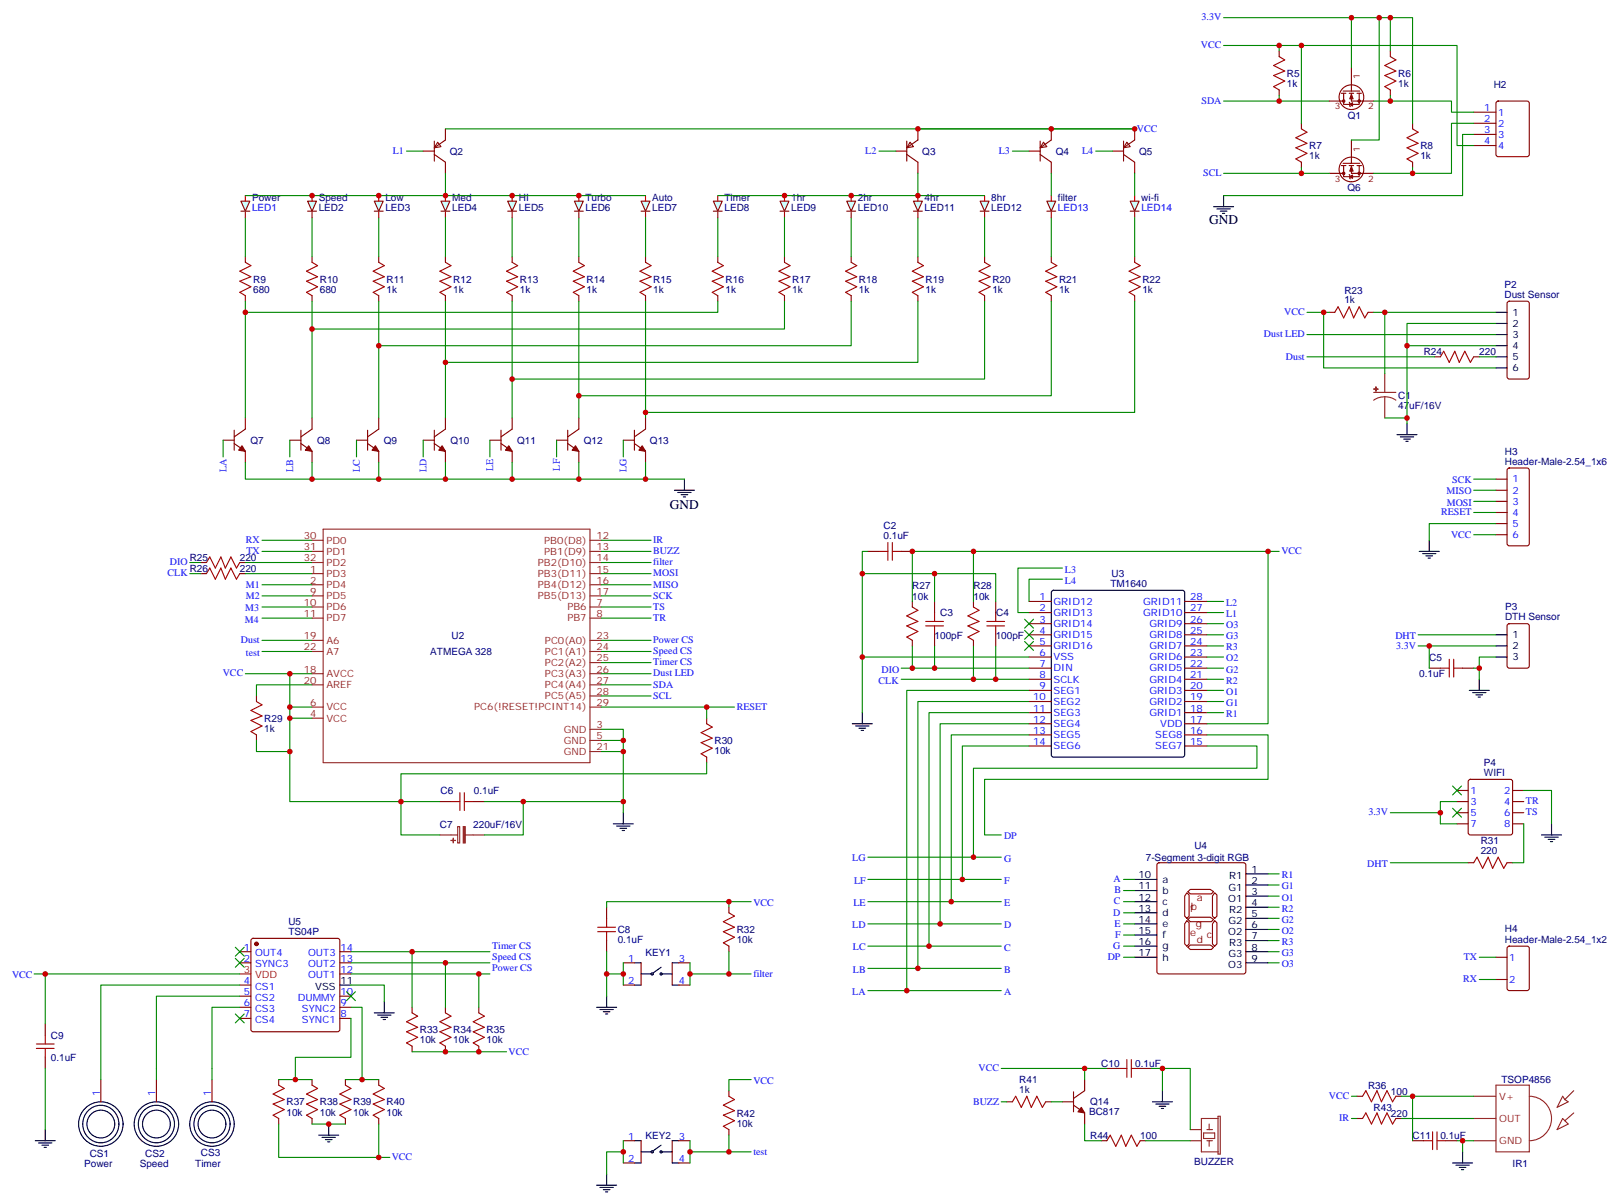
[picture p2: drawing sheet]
<svg xmlns="http://www.w3.org/2000/svg" width="515mm" height="382mm" viewBox="0 0 515 382" stroke-linecap="round" stroke-linejoin="round" font-family="sans-serif">
<defs><g id="words">
<g font-size="4.2">
<text x="383.7" y="71.2">GND</text>
<text x="212.6" y="161.6">GND</text>
</g>
<g font-size="3.2" fill="#00f">
<text x="381.3" y="6.5">3.3V</text>
<text x="381.1" y="15.3">VCC</text>
<text x="381.3" y="32.9">SDA</text>
<text x="471" y="35.2">1</text>
<text x="360.8" y="41.8">VCC</text>
<text x="471" y="38.8">2</text>
<text x="475.4" y="36.7">1</text>
<text x="475.4" y="40.2">2</text>
<text x="471" y="42.3">3</text>
<text x="471" y="45.8">4</text>
<text x="475.4" y="43.7">3</text>
<text x="475.4" y="47.2">4</text>
<text x="124.7" y="48.7">L1</text>
<text x="274.6" y="48.7">L2</text>
<text x="316.9" y="48.7">L3</text>
<text x="343.4" y="48.7">L4</text>
<text x="381.8" y="55.9">SCL</text>
<text x="80" y="66.9">LED1</text>
<text x="335.7" y="66.9">LED13</text>
<text x="362.2" y="66.9">LED14</text>
<text x="407.6" y="100">VCC</text>
<text x="401.1" y="107">Dust LED</text>
<text x="408.1" y="114.1">Dust</text>
<text x="71.9" y="149.8" transform="rotate(-90 71.9 149.8)">LA</text>
<text x="93" y="149.6" transform="rotate(-90 93 149.6)">LB</text>
<text x="114.2" y="149.6" transform="rotate(-90 114.2 149.6)">LC</text>
<text x="135.4" y="149.8" transform="rotate(-90 135.4 149.8)">LD</text>
<text x="156.5" y="149.5" transform="rotate(-90 156.5 149.5)">LE</text>
<text x="177.7" y="149.3" transform="rotate(-90 177.7 149.3)">LF</text>
<text x="198.9" y="149.8" transform="rotate(-90 198.9 149.8)">LG</text>
<text x="460.8" y="153.4">SCK</text>
<text x="480" y="153.1">1</text>
<text x="459.1" y="156.9">MISO</text>
<text x="459.2" y="160.5">MOSI</text>
<text x="480" y="156.6">2</text>
<text x="480" y="160.1">3</text>
<text x="457.3" y="163.5">RESET</text>
<text x="480" y="163.7">4</text>
<text x="480" y="167.2">5</text>
<text x="78.1" y="172.3">RX</text>
<text x="207.3" y="172.3">IR</text>
<text x="460.5" y="170.5">VCC</text>
<text x="480" y="170.7">6</text>
<text x="53.9" y="179.3">DIO</text>
<text x="78.2" y="175.8">TX</text>
<text x="207.3" y="179.3">filter</text>
<text x="207.3" y="175.8">BUZZ</text>
<text x="406.6" y="175.8">VCC</text>
<text x="53.2" y="182.9">CLK</text>
<text x="207.3" y="182.9">MOSI</text>
<text x="338" y="181.6">L3</text>
<text x="338" y="185.2">L4</text>
<text x="78" y="189.9">M2</text>
<text x="78" y="186.4">M1</text>
<text x="207.3" y="189.9">SCK</text>
<text x="207.3" y="186.4">MISO</text>
<text x="329.8" y="190.5">1</text>
<text x="334.3" y="191.9">GRID12</text>
<text x="362.8" y="191.9">GRID11</text>
<text x="377.7" y="190.5">28</text>
<text x="77.7" y="197.5">M4</text>
<text x="77.8" y="194">M3</text>
<text x="207.3" y="193.5">TS</text>
<text x="207.3" y="197">TR</text>
<text x="329.8" y="194">2</text>
<text x="329.8" y="197.5">3</text>
<text x="334.3" y="195.4">GRID13</text>
<text x="362.8" y="195.4">GRID10</text>
<text x="377.7" y="197.5">26</text>
<text x="377.7" y="194">27</text>
<text x="389.1" y="192.2">L2</text>
<text x="389.1" y="195.8">L1</text>
<text x="329.8" y="201">4</text>
<text x="334.3" y="198.9">GRID14</text>
<text x="334.3" y="202.5">GRID15</text>
<text x="364.8" y="202.5">GRID8</text>
<text x="364.8" y="198.9">GRID9</text>
<text x="377.7" y="201">25</text>
<text x="389.1" y="199.3">O3</text>
<text x="389.1" y="202.8">G3</text>
<text x="442.8" y="202.7">DHT</text>
<text x="76.4" y="204">Dust</text>
<text x="78" y="208.2">test</text>
<text x="207.3" y="204">Power CS</text>
<text x="207.3" y="207.6">Speed CS</text>
<text x="329.8" y="204.6">5</text>
<text x="329.8" y="208.1">6</text>
<text x="334.3" y="206">GRID16</text>
<text x="334.3" y="209.5">VSS</text>
<text x="364.8" y="209.5">GRID6</text>
<text x="364.8" y="206">GRID7</text>
<text x="377.7" y="208.1">23</text>
<text x="377.7" y="204.6">24</text>
<text x="389.1" y="209.9">O2</text>
<text x="389.1" y="206.3">R3</text>
<text x="443.1" y="205.8">3.3V</text>
<text x="70.7" y="214.4">VCC</text>
<text x="207.3" y="214.6">Dust LED</text>
<text x="207.3" y="211.1">Timer CS</text>
<text x="279.8" y="213.4">DIO</text>
<text x="329.8" y="211.6">7</text>
<text x="329.8" y="215.2">8</text>
<text x="334.3" y="213">DIN</text>
<text x="364.8" y="213">GRID5</text>
<text x="377.7" y="215.2">21</text>
<text x="377.7" y="211.6">22</text>
<text x="389.1" y="213.4">G2</text>
<text x="207.3" y="221.7">SCL</text>
<text x="207.3" y="218.2">SDA</text>
<text x="278.8" y="216.9">CLK</text>
<text x="329.8" y="218.7">9</text>
<text x="334.3" y="216.6">SCLK</text>
<text x="334.3" y="220.1">SEG1</text>
<text x="364.8" y="220.1">GRID3</text>
<text x="364.8" y="216.6">GRID4</text>
<text x="377.7" y="218.7">20</text>
<text x="389.1" y="220.5">O1</text>
<text x="389.1" y="216.9">R2</text>
<text x="233.8" y="225.2">RESET</text>
<text x="327.8" y="222.2">10</text>
<text x="327.8" y="225.7">11</text>
<text x="334.3" y="223.6">SEG2</text>
<text x="334.3" y="227.2">SEG3</text>
<text x="364.8" y="227.2">GRID1</text>
<text x="364.8" y="223.6">GRID2</text>
<text x="377.7" y="225.7">18</text>
<text x="377.7" y="222.2">19</text>
<text x="389.1" y="227.5">R1</text>
<text x="389.1" y="224">G1</text>
<text x="327.8" y="229.3">12</text>
<text x="327.8" y="232.8">13</text>
<text x="334.3" y="230.7">SEG4</text>
<text x="368.2" y="230.7">VDD</text>
<text x="377.7" y="232.8">16</text>
<text x="377.7" y="229.3">17</text>
<text x="327.8" y="236.3">14</text>
<text x="334.3" y="234.2">SEG5</text>
<text x="334.3" y="237.7">SEG6</text>
<text x="366.6" y="237.7">SEG7</text>
<text x="366.6" y="234.2">SEG8</text>
<text x="377.7" y="236.3">15</text>
<text x="466.6" y="251.8">1</text>
<text x="477.3" y="251.8">2</text>
<text x="466.6" y="255.4">3</text>
<text x="477.3" y="255.4">4</text>
<text x="484.3" y="255.2">TR</text>
<text x="434.3" y="258.7">3.3V</text>
<text x="466.6" y="258.9">5</text>
<text x="466.6" y="262.4">7</text>
<text x="477.3" y="258.9">6</text>
<text x="477.3" y="262.4">8</text>
<text x="484.3" y="258.7">TS</text>
<text x="318.6" y="266.3">DP</text>
<text x="270.5" y="273.3">LG</text>
<text x="318.6" y="273.3">G</text>
<text x="433.9" y="275.1">DHT</text>
<text x="271" y="280.3">LF</text>
<text x="318.6" y="280.4">F</text>
<text x="353.4" y="279.8">A</text>
<text x="406.7" y="278.7">R1</text>
<text x="239.1" y="287.4">VCC</text>
<text x="270.8" y="287.4">LE</text>
<text x="318.6" y="287.5">E</text>
<text x="353.5" y="287">C</text>
<text x="353.7" y="283.4">B</text>
<text x="406.7" y="285.7">O1</text>
<text x="406.7" y="282.2">G1</text>
<text x="353.3" y="290.5">D</text>
<text x="406.7" y="289.2">R2</text>
<text x="406.7" y="292.8">G2</text>
<text x="270.5" y="294.4">LD</text>
<text x="318.6" y="294.5">D</text>
<text x="353.6" y="294">E</text>
<text x="353.9" y="297.5">F</text>
<text x="406.7" y="299.8">R3</text>
<text x="406.7" y="296.3">O2</text>
<text x="77.4" y="301.6">1</text>
<text x="77.4" y="305.1">2</text>
<text x="80.9" y="303.4">OUT4</text>
<text x="97.7" y="303.4">OUT3</text>
<text x="108" y="305.1">13</text>
<text x="108" y="301.6">14</text>
<text x="156.2" y="301.1">Timer CS</text>
<text x="156.2" y="304.6">Speed CS</text>
<text x="199.3" y="305.1">1</text>
<text x="215.4" y="305.1">3</text>
<text x="270.7" y="301.5">LC</text>
<text x="318.6" y="301.6">C</text>
<text x="351.5" y="304.6">DP</text>
<text x="353.3" y="301.1">G</text>
<text x="406.7" y="303.4">G3</text>
<text x="464.5" y="304.6">TX</text>
<text x="479" y="304.8">1</text>
<text x="3.8" y="310.4">VCC</text>
<text x="80.9" y="306.9">SYNC3</text>
<text x="97.7" y="310.4">OUT1</text>
<text x="97.7" y="306.9">OUT2</text>
<text x="108" y="308.6">12</text>
<text x="156.2" y="308.1">Power CS</text>
<text x="239.1" y="309.9">filter</text>
<text x="270.7" y="308.6">LB</text>
<text x="318.6" y="308.6">B</text>
<text x="406.7" y="306.9">O3</text>
<text x="464.4" y="311.6">RX</text>
<text x="479" y="311.8">2</text>
<text x="77.4" y="312.2">4</text>
<text x="77.4" y="315.7">5</text>
<text x="80.9" y="313.9">CS1</text>
<text x="80.9" y="317.5">CS2</text>
<text x="94.5" y="317.5">DUMMY</text>
<text x="108" y="315.7">10</text>
<text x="199.3" y="312.2">2</text>
<text x="215.4" y="312.2">4</text>
<text x="270.5" y="315.6">LA</text>
<text x="318.6" y="315.7">A</text>
<text x="77.4" y="319.2">6</text>
<text x="77.4" y="322.8">7</text>
<text x="80.9" y="321">CS3</text>
<text x="95.8" y="321">SYNC2</text>
<text x="108" y="322.8">8</text>
<text x="108" y="319.2">9</text>
<text x="80.9" y="324.5">CS4</text>
<text x="95.8" y="324.5">SYNC1</text>
<text x="161.4" y="334.6">VCC</text>
<text x="310.6" y="339.9">VCC</text>
<text x="31.6" y="347.8" transform="rotate(-90 31.6 347.8)">1</text>
<text x="49.3" y="347.8" transform="rotate(-90 49.3 347.8)">1</text>
<text x="66.9" y="347.8" transform="rotate(-90 66.9 347.8)">1</text>
<text x="239.1" y="343.8">VCC</text>
<text x="308.8" y="350.4">BUZZ</text>
<text x="421.7" y="348.7">VCC</text>
<text x="425" y="355.7">IR</text>
<text x="199.3" y="361.6">1</text>
<text x="215.4" y="361.6">3</text>
<text x="124.3" y="368.1">VCC</text>
<text x="199.3" y="368.6">2</text>
<text x="215.4" y="368.6">4</text>
<text x="239.1" y="366.3">test</text>
</g>
<g font-size="3.2" fill="#000080">
<text x="408.4" y="27.5">1k</text>
<text x="408.4" y="24.4">R5</text>
<text x="443.7" y="27.5">1k</text>
<text x="443.7" y="24.4">R6</text>
<text x="474" y="27.9">H2</text>
<text x="427.7" y="37.7">Q1</text>
<text x="415.5" y="47.3">R7</text>
<text x="450.7" y="47.3">R8</text>
<text x="142.8" y="49.3">Q2</text>
<text x="292.7" y="49.3">Q3</text>
<text x="335" y="49.3">Q4</text>
<text x="361.5" y="49.3">Q5</text>
<text x="415.5" y="50.5">1k</text>
<text x="450.7" y="50.5">1k</text>
<text x="80" y="63.7">Power</text>
<text x="101.1" y="63.8">Speed</text>
<text x="122.3" y="63.8">Low</text>
<text x="143.5" y="63.7">Med</text>
<text x="164.6" y="63.7">HI</text>
<text x="185.8" y="63.7">Turbo</text>
<text x="207" y="63.8">Auto</text>
<text x="229.9" y="63.7">Timer</text>
<text x="251.1" y="63.7">1hr</text>
<text x="272.2" y="63.8">2hr</text>
<text x="293.4" y="63.8">4hr</text>
<text x="314.6" y="63.8">8hr</text>
<text x="335.7" y="63.7">filter</text>
<text x="362.2" y="63.7">wi-fi</text>
<text x="427.6" y="60.7">Q6</text>
<text x="101.1" y="66.9">LED2</text>
<text x="122.3" y="66.9">LED3</text>
<text x="143.5" y="66.9">LED4</text>
<text x="164.6" y="66.9">LED5</text>
<text x="185.8" y="66.9">LED6</text>
<text x="207" y="66.9">LED7</text>
<text x="229.9" y="66.9">LED8</text>
<text x="251.1" y="66.9">LED9</text>
<text x="272.2" y="66.9">LED10</text>
<text x="293.4" y="66.9">LED11</text>
<text x="314.6" y="66.9">LED12</text>
<text x="80.3" y="89.7">R9</text>
<text x="101.5" y="89.7">R10</text>
<text x="122.7" y="89.7">R11</text>
<text x="143.8" y="89.7">R12</text>
<text x="165" y="89.7">R13</text>
<text x="186.2" y="89.7">R14</text>
<text x="207.3" y="89.7">R15</text>
<text x="230.3" y="89.7">R16</text>
<text x="251.4" y="89.7">R17</text>
<text x="272.6" y="89.7">R18</text>
<text x="293.8" y="89.7">R19</text>
<text x="314.9" y="89.7">R20</text>
<text x="336.1" y="89.7">R21</text>
<text x="362.5" y="89.7">R22</text>
<text x="80.3" y="92.8">680</text>
<text x="101.5" y="92.8">680</text>
<text x="122.7" y="92.8">1k</text>
<text x="143.8" y="92.8">1k</text>
<text x="165" y="92.8">1k</text>
<text x="186.2" y="92.8">1k</text>
<text x="207.3" y="92.8">1k</text>
<text x="230.3" y="92.8">1k</text>
<text x="251.4" y="92.8">1k</text>
<text x="272.6" y="92.8">1k</text>
<text x="293.8" y="92.8">1k</text>
<text x="314.9" y="92.8">1k</text>
<text x="336.1" y="92.8">1k</text>
<text x="362.5" y="92.8">1k</text>
<text x="426.6" y="93.3">R23</text>
<text x="477.5" y="94.5">Dust Sensor</text>
<text x="477.5" y="91.3">P2</text>
<text x="426.6" y="96.3">1k</text>
<text x="451.8" y="112.6">R24</text>
<text x="469.4" y="112.6">220</text>
<text x="443.7" y="129.9">47uF/16V</text>
<text x="443.7" y="126.7">C1</text>
<text x="79.4" y="140.9">Q7</text>
<text x="100.6" y="141">Q8</text>
<text x="121.8" y="141">Q9</text>
<text x="142.9" y="141">Q10</text>
<text x="164.1" y="141">Q11</text>
<text x="185.3" y="141">Q12</text>
<text x="206.3" y="141">Q13</text>
<text x="477.6" y="147.4">Header-Male-2.54_1x6</text>
<text x="477.6" y="144.3">H3</text>
<text x="280.4" y="167.9">C2</text>
<text x="280.4" y="171.1">0.1uF</text>
<text x="60.2" y="177.9">R25</text>
<text x="76.1" y="178">220</text>
<text x="60.2" y="181.5">R26</text>
<text x="76.1" y="181.5">220</text>
<text x="352.7" y="183.1">U3</text>
<text x="289.5" y="190.3">10k</text>
<text x="289.5" y="186.7">R27</text>
<text x="308.9" y="190.3">10k</text>
<text x="308.9" y="186.8">R28</text>
<text x="352.4" y="186.2">TM1640</text>
<text x="298.3" y="195.6">C3</text>
<text x="316.2" y="195.6">C4</text>
<text x="477.6" y="196.8">DTH Sensor</text>
<text x="477.6" y="193.6">P3</text>
<text x="143.3" y="202.6">U2</text>
<text x="296.6" y="202.6">100pF</text>
<text x="316" y="202.6">100pF</text>
<text x="136.5" y="207.9">ATMEGA 328</text>
<text x="453.6" y="209.8">C5</text>
<text x="450.4" y="214.8">0.1uF</text>
<text x="83.9" y="232.2">1k</text>
<text x="83.9" y="229">R29</text>
<text x="226.7" y="239.3">10k</text>
<text x="226.7" y="236">R30</text>
<text x="470.9" y="242.9">P4</text>
<text x="470.9" y="246.2">WIFI</text>
<text x="139.8" y="252">C6</text>
<text x="150.4" y="252">0.1uF</text>
<text x="139.6" y="262.7">C7</text>
<text x="150.2" y="262.7">220uF/16V</text>
<text x="379" y="269.4">U4</text>
<text x="469.9" y="267.7">R31</text>
<text x="363.6" y="273.2">7-Segment 3-digit RGB</text>
<text x="469.9" y="270.9">220</text>
<text x="91.5" y="293.4">U5</text>
<text x="91.5" y="296.7">TS04P</text>
<text x="196" y="299.2">0.1uF</text>
<text x="196" y="296">C8</text>
<text x="233.8" y="299.2">10k</text>
<text x="233.8" y="296">R32</text>
<text x="477.6" y="299.1">Header-Male-2.54_1x2</text>
<text x="477.6" y="295.8">H4</text>
<text x="204.9" y="303.2">KEY1</text>
<text x="16.1" y="329.6">C9</text>
<text x="133.2" y="327.8">R33</text>
<text x="143.8" y="327.8">R34</text>
<text x="154.4" y="327.8">R35</text>
<text x="133.2" y="331">10k</text>
<text x="143.8" y="331">10k</text>
<text x="154.4" y="331">10k</text>
<text x="16.1" y="336.7">0.1uF</text>
<text x="349.5" y="338.5">C10</text>
<text x="360.3" y="338.5">0.1uF</text>
<text x="323.5" y="346.7">1k</text>
<text x="323.5" y="343.5">R41</text>
<text x="434.2" y="345.5">R36</text>
<text x="441.4" y="347.3">100</text>
<text x="476.5" y="343.8">TSOP4856</text>
<text x="90.9" y="353.9">10k</text>
<text x="90.9" y="350.7">R37</text>
<text x="101.5" y="353.9">10k</text>
<text x="101.5" y="350.7">R38</text>
<text x="112.1" y="353.9">10k</text>
<text x="112.1" y="350.7">R39</text>
<text x="122.7" y="353.9">10k</text>
<text x="122.7" y="350.7">R40</text>
<text x="345.6" y="353.8">BC817</text>
<text x="346" y="350.6">Q14</text>
<text x="435.9" y="352.5">R43</text>
<text x="233.8" y="357.5">10k</text>
<text x="233.8" y="354.2">R42</text>
<text x="441.4" y="354.3">220</text>
<text x="204.9" y="361.4">KEY2</text>
<text x="346" y="361.4">R44</text>
<text x="361.8" y="361.4">100</text>
<text x="448.3" y="361.4">C11</text>
<text x="457.1" y="361.4">0.1uF</text>
<text x="26.7" y="370.2">Power</text>
<text x="28.5" y="367">CS1</text>
<text x="44.3" y="370.2">Speed</text>
<text x="46.1" y="367">CS2</text>
<text x="62" y="370.2">Timer</text>
<text x="63.7" y="366.7">CS3</text>
<text x="379" y="369.7">BUZZER</text>
<text x="480" y="370.2">IR1</text>
</g>
<g font-size="3.2">
<text x="480" y="100.2">1</text>
<text x="480" y="103.7">2</text>
<text x="480" y="107.2">3</text>
<text x="480" y="110.7">4</text>
<text x="480" y="114.3">5</text>
<text x="480" y="117.8">6</text>
<text x="480" y="202.5">1</text>
<text x="480" y="209.5">3</text>
<text x="480" y="206">2</text>
<text x="361.3" y="278.7">10</text>
<text x="368.9" y="280.1">a</text>
<text x="390.1" y="279">R1</text>
<text x="397.1" y="280.4">2</text>
<text x="397.1" y="276.9">1</text>
<text x="361.3" y="282.2">11</text>
<text x="361.3" y="285.7">12</text>
<text x="368.9" y="283.6">b</text>
<text x="368.9" y="287.1">c</text>
<text x="389.8" y="286.1">O1</text>
<text x="389.8" y="282.5">G1</text>
<text x="397.1" y="287.5">4</text>
<text x="397.1" y="284">3</text>
<text x="361.3" y="289.2">13</text>
<text x="361.3" y="292.8">14</text>
<text x="368.9" y="290.7">d</text>
<text x="389.8" y="293.1">G2</text>
<text x="390.1" y="289.6">R2</text>
<text x="397.1" y="291">5</text>
<text x="361.3" y="296.3">15</text>
<text x="361.3" y="299.8">16</text>
<text x="368.9" y="294.2">e</text>
<text x="368.9" y="297.7">f</text>
<text x="389.8" y="296.7">O2</text>
<text x="397.1" y="298.1">7</text>
<text x="397.1" y="294.5">6</text>
<text x="361.3" y="303.4">17</text>
<text x="368.9" y="304.8">h</text>
<text x="368.9" y="301.2">g</text>
<text x="389.8" y="303.7">G3</text>
<text x="390.1" y="300.2">R3</text>
<text x="397.1" y="305.1">9</text>
<text x="397.1" y="301.6">8</text>
<text x="389.8" y="307.2">O3</text>
<text x="100" y="313.9">VSS</text>
<text x="108" y="312.2">11</text>
</g>
<g font-size="3.2" fill="#8d2323">
<text x="96.4" y="171.1">30</text>
<text x="103.6" y="172.5">PD0</text>
<text x="172.7" y="172.5">PB0(D8)</text>
<text x="189.3" y="171.1">12</text>
<text x="96.4" y="178.1">32</text>
<text x="96.4" y="174.6">31</text>
<text x="103.6" y="179.5">PD2</text>
<text x="103.6" y="176">PD1</text>
<text x="170.7" y="179.5">PB2(D10)</text>
<text x="172.7" y="176">PB1(D9)</text>
<text x="189.3" y="178.1">14</text>
<text x="189.3" y="174.6">13</text>
<text x="98.4" y="185.2">2</text>
<text x="98.4" y="181.6">1</text>
<text x="103.6" y="183.1">PD3</text>
<text x="170.7" y="183.1">PB3(D11)</text>
<text x="189.3" y="185.2">16</text>
<text x="189.3" y="181.6">15</text>
<text x="98.4" y="188.7">9</text>
<text x="103.6" y="190.1">PD5</text>
<text x="103.6" y="186.6">PD4</text>
<text x="170.7" y="190.1">PB5(D13)</text>
<text x="170.7" y="186.6">PB4(D12)</text>
<text x="189.3" y="188.7">17</text>
<text x="96.4" y="195.8">11</text>
<text x="96.4" y="192.2">10</text>
<text x="103.6" y="197.2">PD7</text>
<text x="103.6" y="193.6">PD6</text>
<text x="180.1" y="197.2">PB7</text>
<text x="180.1" y="193.6">PB6</text>
<text x="189.3" y="195.8">8</text>
<text x="189.3" y="192.2">7</text>
<text x="96.4" y="202.8">19</text>
<text x="189.3" y="202.8">23</text>
<text x="96.4" y="206.3">22</text>
<text x="103.6" y="207.8">A7</text>
<text x="103.6" y="204.2">A6</text>
<text x="172.9" y="207.8">PC1(A1)</text>
<text x="172.9" y="204.2">PC0(A0)</text>
<text x="189.3" y="209.9">25</text>
<text x="189.3" y="206.3">24</text>
<text x="96.4" y="213.4">18</text>
<text x="103.6" y="214.8">AVCC</text>
<text x="172.9" y="214.8">PC3(A3)</text>
<text x="172.9" y="211.3">PC2(A2)</text>
<text x="189.3" y="213.4">26</text>
<text x="96.4" y="216.9">20</text>
<text x="103.6" y="218.3">AREF</text>
<text x="172.9" y="221.9">PC5(A5)</text>
<text x="172.9" y="218.3">PC4(A4)</text>
<text x="189.3" y="220.5">28</text>
<text x="189.3" y="216.9">27</text>
<text x="98.4" y="227.5">4</text>
<text x="98.4" y="224">6</text>
<text x="103.6" y="225.4">VCC</text>
<text x="150.5" y="225.4">PC6(!RESET!PCINT14)</text>
<text x="189.3" y="224">29</text>
<text x="103.6" y="228.9">VCC</text>
<text x="178.9" y="232.4">GND</text>
<text x="189.3" y="231">3</text>
<text x="178.9" y="236">GND</text>
<text x="178.9" y="239.5">GND</text>
<text x="189.3" y="234.6">5</text>
<text x="189.3" y="238.1">21</text>
<text x="475.8" y="348.9">V+</text>
<text x="475.8" y="355.9">OUT</text>
<text x="475.8" y="363">GND</text>
</g>
<g font-size="3.2" fill="#800">
<text x="379.8" y="285.7">a</text>
<text x="377.7" y="289.2">f</text>
<text x="377.9" y="288.7">b</text>
<text x="377.7" y="297">e</text>
<text x="379.5" y="294.1">g</text>
<text x="379.8" y="299.1">d</text>
<text x="383" y="297.6">c</text>
</g>
<g font-size="3.2" fill="#f00">
<text x="77.4" y="308.6">3</text>
<text x="80.9" y="310.4">VDD</text>
</g>
<g font-size="2.8" fill="#840000">
<text x="431.5" y="25.2" transform="rotate(-90 431.5 25.2)">1</text>
<text x="423.6" y="34.7">3</text>
<text x="434.2" y="34.7">2</text>
<text x="431.5" y="48.1" transform="rotate(-90 431.5 48.1)">1</text>
<text x="423.6" y="57.6">3</text>
<text x="434.2" y="57.6">2</text>
</g>
</g></defs>
<g fill="none" stroke="#870000" stroke-width=".35">
<path d="M405.9 16.2v1.8M441.2 16.2v1.8M405.9 28.5v1.8M413 39.1v1.8M441.2 28.5v1.8M448.3 39.1v1.8M467.7 35.6h7M467.7 39.1h7M475 32.3l.4-.2h9.2l.7 .4v16.5l-.4 .7h-9.5l-.6-.5-.1-16.4zM134.3 47.9h3.5M137.8 49l3.6 2.5v3.5M137.8 44.8v6.3"/>
<path d="M138.9 45.1l1 1.4-2.1 .4zM141.4 40.9v3.5l-3.6 2.5M284.2 47.9h3.6M287.8 44.8v6.3M287.8 49l3.5 2.5v3.5M288.8 45.1l1.1 1.4-2.1 .4zM291.3 40.9v3.5l-3.5 2.5M326.6 47.9h3.5M330.1 44.8v6.3M330.1 49l3.5 2.5v3.5M331.2 45.1l1 1.4-2.1 .4zM333.6 40.9v3.5l-3.5 2.5"/>
<path d="M353 47.9h3.6M356.6 44.8v6.3M356.6 49l3.5 2.5v3.5M357.6 45.1l1.1 1.4-2.1 .4zM360.1 40.9v3.5l-3.5 2.5M413 51.5v1.7M448.3 51.5v1.7M467.7 42.7h7M467.7 46.2h7M358.7 67h2.8M360.1 81.5v1.7M360.1 93.8v1.8"/>
<path d="M70.8 139.7h3.5M74.3 136.5v6.3M77.9 132.6v3.5l-3.6 2.5M74.3 140.7l3.6 2.5v3.5M474.7 152h3.6M474.7 155.5h3.6M474.7 159.1h3.6M478.5 148.7l.5-.2h5.6l.7 .4v23.6l-.4 .6-5.9 .1-.7-.5v-23.5zM63.7 178.5h1.8M76.1 178.5h1.8M474.7 162.6h3.6M474.7 166.1h3.6"/>
<path d="M474.7 169.7h3.6M63.7 182h1.8M76.1 182h1.8M478.5 198.1l.5-.2h5.6l.7 .4v13l-.4 .6-5.9 .1-.7-.5v-12.9zM453.6 212h3.5M464.1 212h3.6M81.4 220.8v1.8M81.4 233.2v1.7M224.3 227.9v1.7M139.6 254.3h3.5M150.2 254.3h3.5M224.3 240.2v1.8"/>
<path d="M462.4 250.8h3.5M462.4 254.3h3.5M462.4 257.8h3.5M466.1 247.5l.5-.2h12.7l.5 .2 .2 .5v16.2l-.2 .5-.5 .2h-12.7l-.5-.2-.2-.5v-16.2zM480 250.8h3.6M480 254.3h3.6M480 257.8h3.6M462.4 261.4h3.5M465.9 273.7h1.8M478.3 273.7h1.7M480 261.4h3.6M79.9 297.9l.4-.2h26.8l.5 .2 .2 .5v28.2l-.2 .5-.5 .2h-26.8l-.5-.2-.2-.5v-28.2z"/>
<path d="M76.1 301.9h3.5M76.1 305.5h3.5M76.1 312.5h3.5M76.1 316.1h3.5M76.1 319.6h3.5M107.8 301.9h3.6M107.8 305.5h3.6M107.8 316.1h3.6M107.8 319.6h3.6M107.8 309h3.6M130.8 319.6v1.7M141.4 319.6v1.7"/>
<path d="M151.9 319.6v1.7M474.7 303.7h3.6M474.7 310.8h3.6M478.5 300.4l.5-.2h5.6l.7 .4v13l-.4 .6-5.9 .1-.7-.5v-12.9zM14.4 324.9v3.5M14.4 335.5v3.5M76.1 323.1h3.5M107.8 323.1h3.6M130.8 331.9v1.8M141.4 331.9v1.8M151.9 331.9v1.8M32 342.5v7.1"/>
<path d="M49.6 342.5v7.1M67.3 342.5v7.1M88.4 342.5v1.8M88.4 354.9v1.7M99 342.5v1.8M99 354.9v1.7M109.6 342.5v1.8M109.6 354.9v1.7M120.2 342.5v1.8M120.2 354.9v1.7M231.3 346v1.8M231.3 358.4v1.8"/>
<path d="M197.8 369h3.5M197.8 361.9h3.5M203.4 361.9v7.1M213.3 361.9v7.1M215.4 369h3.6M215.4 361.9h3.6"/>
</g>
<g fill="none" stroke="#a10000" stroke-width=".35">
<path d="M405.9 18l1.8 1-3.5 1.8 3.5 1.7-3.5 1.5 3.5 1.7-3.5 1.8 1.7 1M441.2 18l1.8 1-3.5 1.8 3.5 1.7-3.5 1.5 3.5 1.7-3.5 1.8 1.7 1M413 40.9l1.8 1-3.6 1.8 3.6 1.8-3.6 1.4 3.6 1.7-3.6 1.8 1.8 1.1M448.3 40.9l1.7 1-3.5 1.8 3.5 1.8-3.5 1.4 3.5 1.7-3.5 1.8 1.8 1.1M360.1 83.2l1.7 1.1-3.5 1.7 3.5 1.8-3.5 1.4 3.5 1.8-3.5 1.7 1.8 1.1M65.5 178.5l1.1-1.8 1.7 3.5 1.8-3.5 1.4 3.5 1.8-3.5 1.7 3.5 1.1-1.7M65.5 182l1.1-1.8 1.7 3.6 1.8-3.6 1.4 3.6 1.8-3.6 1.7 3.6 1.1-1.8M457.1 212h2.8M459.9 209.2v5.6M461.3 209.2v5.6M461.3 212h2.8M81.4 222.6l1.7 1-3.5 1.8 3.5 1.8-3.5 1.4 3.5 1.7-3.5 1.8 1.8 1.1"/>
<path d="M224.3 229.6l1.7 1.1-3.5 1.7 3.5 1.8-3.5 1.4 3.5 1.8-3.5 1.7 1.8 1.1M143.1 254.3h2.8M145.9 251.5v5.6M147.4 251.5v5.6M147.4 254.3h2.8M467.7 273.7l1-1.7 1.8 3.5 1.8-3.5 1.4 3.5 1.7-3.5 1.8 3.5 1.1-1.8M11.5 331.2h5.7M11.5 332.6h5.7M14.4 328.4v2.8M14.4 332.6v2.9M130.8 321.3l1.7 1.1-3.5 1.8 3.5 1.7-3.5 1.4 3.5 1.8-3.5 1.8 1.8 1M141.4 321.3l1.7 1.1-3.5 1.8 3.5 1.7-3.5 1.4 3.5 1.8-3.5 1.8 1.8 1"/>
<path d="M151.9 321.3l1.8 1.1-3.5 1.8 3.5 1.7-3.5 1.4 3.5 1.8-3.5 1.8 1.7 1M88.4 344.3l1.8 1-3.5 1.8 3.5 1.8-3.5 1.4 3.5 1.7-3.5 1.8 1.7 1.1M99 344.3l1.8 1-3.5 1.8 3.5 1.8-3.5 1.4 3.5 1.7-3.5 1.8 1.7 1.1M109.6 344.3l1.8 1-3.6 1.8 3.6 1.8-3.6 1.4 3.6 1.7-3.6 1.8 1.8 1.1M120.2 344.3l1.8 1-3.6 1.8 3.6 1.8-3.6 1.4 3.6 1.7-3.6 1.8 1.8 1.1M231.3 347.8l1.8 1.1-3.5 1.7 3.5 1.8-3.5 1.4 3.5 1.8-3.5 1.7 1.7 1.1"/>
</g>
<g fill="none" stroke="#850000" stroke-width=".35">
<path d="M421.8 32.1h4.6M425.7 29.6h1.4M426.2 28.9h5.3M426.4 29.6v2.5M428.2 32.4l.3 1.4M428.2 29.6h1.4M428.3 33.1l.9-.5v1.1zM428.9 21.5v7.4M428.9 29.6v2.5h7M429 34.7a3.9 3.9 0 0 0 3.3-5.7 3.9 3.9 0 0 0-6.6-.5 3.9 3.9 0 0 0 2.4 6.2h.8M430.6 29.6h1.4M431.3 29.6v3.5h-4.9v-1"/>
<path d="M421.8 55h4.6M425.7 52.5h1.4M426.2 51.8h5.3M426.4 52.5v2.5M428.2 55.4l.3 1.4M428.2 52.5h1.4M428.3 56.1l.9-.6v1.1zM428.9 44.4v7.4M428.9 52.5v2.5h7M429 57.7a3.9 3.9 0 0 0 3.3-5.8 3.9 3.9 0 0 0-6.6-.5 3.9 3.9 0 0 0 2.4 6.2l.8 .1M430.6 52.5h1.4M431.3 52.5v3.6h-4.9v-1.1"/>
</g>
<g fill="#850000" stroke="#850000" stroke-width=".35">
<path d="M428.9 30l.5 1.4h-1.1z"/>
<path d="M428.9 52.9l.5 1.4h-1.1z"/>
<circle cx="431.3" cy="32.1" r=".39"/>
<circle cx="426.4" cy="32.1" r=".39"/>
<circle cx="431.3" cy="55" r=".39"/>
<circle cx="426.4" cy="55" r=".39"/>
</g>
<g fill="none" stroke="#000" stroke-width=".35">
<path d="M474.7 208.5h3.6M474.7 201.4h3.6M474.7 204.9h3.6M107.8 312.5h3.6M27.9 352.4a5.9 5.9 0 0 1 9.1 1.3 5.9 5.9 0 0 1-3.2 8.6 5.9 5.9 0 0 1-6.8-2.7 5.9 5.9 0 0 1 .9-7.2zM45.6 352.4a5.9 5.9 0 0 1 9.1 1.3 5.9 5.9 0 0 1-3.3 8.6 5.9 5.9 0 0 1-6.7-2.7 5.9 5.9 0 0 1 .9-7.2zM63.2 352.4a5.9 5.9 0 0 1 9.1 1.3 5.9 5.9 0 0 1-3.2 8.6 5.9 5.9 0 0 1-6.8-2.7 5.9 5.9 0 0 1 .9-7.2zM201.3 361.9h2.1M201.3 369h2.1M203.4 365.4h3.2M209.8 363.3l-2.5 1.8M210.1 365.4h3.2"/>
<path d="M213.3 361.9h2.1M213.3 369h2.1"/>
<circle cx="32" cy="356.6" r="7.1"/>
<circle cx="32" cy="356.6" r="4.4"/>
<circle cx="49.6" cy="356.6" r="7.1"/>
<circle cx="49.6" cy="356.6" r="4.4"/>
<circle cx="67.3" cy="356.6" r="7.1"/>
<circle cx="67.3" cy="356.6" r="4.4"/>
<circle cx="207" cy="365.4" r=".35"/>
<circle cx="209.8" cy="365.4" r=".35"/>
</g>
<g fill="#870000" stroke="#870000" stroke-width=".35">
<path d="M76.8 141.4l1.1 1.8-2.2-.4z"/>
<circle cx="81.4" cy="299.5" r=".53"/>
</g>
<path d="M76.1 309h3.5" fill="none" stroke="#f00" stroke-width=".35"/>
<g fill="none" stroke="#8c2424" stroke-width=".35">
<path d="M99 178.5h3.6M99 174.9h3.6M99 171.4h3.6M102.6 167.9h84.6v74.1h-84.6zM187.2 178.5h3.5M187.2 174.9h3.5M187.2 171.4h3.5M99 189.1h3.6M99 196.1h3.6M99 192.6h3.6M99 185.5h3.6M99 182h3.6"/>
<path d="M187.2 189.1h3.5M187.2 196.1h3.5M187.2 192.6h3.5M187.2 185.5h3.5M187.2 182h3.5M99 217.3h3.6M99 213.7h3.6M99 206.7h3.6M99 203.2h3.6M187.2 217.3h3.5M187.2 213.7h3.5M187.2 210.2h3.5"/>
<path d="M187.2 206.7h3.5M187.2 203.2h3.5M99 224.3h3.6M99 227.9h3.6M187.2 220.8h3.5M187.2 224.3h3.5M187.2 231.4h3.5M187.2 234.9h3.5M187.2 238.4h3.5M139.6 264.9h5.6M145.2 262.3h.7v5.1h-.7zM147.7 264.9h6"/>
</g>
<g fill="#8c2424" stroke="#8c2424" stroke-width=".35">
<path d="M147 262.3h.6v5.1h-.6z"/>
<path d="M143.8 266l.1 1.4z"/>
<path d="M143.1 266.6l1.4 .1z"/>
</g>
<path d="M358.7 63.8h2.8l-1.4 3.2z" fill="#cff" stroke="#870000" stroke-width=".35"/>
<path d="M360.1 62.1v1.7" fill="none" stroke="#f00" stroke-width=".35"/>
<path d="M360.1 67.3v1.8" fill="none" stroke="#900" stroke-width=".35"/>
<path d="M333.6 83.2l1.8 1.1-3.5 1.7 3.5 1.8-3.5 1.4 3.5 1.8-3.5 1.7 1.7 1.1" fill="none" stroke="#a10000" stroke-width=".35"/>
<path d="M332.2 67h2.8M333.6 81.5v1.7M333.6 93.8v1.8" fill="none" stroke="#870000" stroke-width=".35"/>
<path d="M332.2 63.8h2.8l-1.4 3.2z" fill="#cff" stroke="#870000" stroke-width=".35"/>
<path d="M333.6 62.1v1.7" fill="none" stroke="#f00" stroke-width=".35"/>
<path d="M333.6 67.3v1.8" fill="none" stroke="#900" stroke-width=".35"/>
<path d="M249 83.2l1.7 1.1-3.5 1.7 3.5 1.8-3.5 1.4 3.5 1.8-3.5 1.7 1.8 1.1M270.1 83.2l1.8 1.1-3.5 1.7 3.5 1.8-3.5 1.4 3.5 1.8-3.5 1.7 1.7 1.1M291.3 83.2l1.8 1.1-3.6 1.7 3.6 1.8-3.6 1.4 3.6 1.8-3.6 1.7 1.8 1.1M312.5 83.2l1.7 1.1-3.5 1.7 3.5 1.8-3.5 1.4 3.5 1.8-3.5 1.7 1.8 1.1" fill="none" stroke="#a10000" stroke-width=".35"/>
<path d="M268.7 67h2.8M249 81.5v1.7M249 93.8v1.8M270.1 81.5v1.7M270.1 93.8v1.8M291.3 81.5v1.7M291.3 93.8v1.8M312.5 81.5v1.7M312.5 93.8v1.8" fill="none" stroke="#870000" stroke-width=".35"/>
<path d="M268.7 63.8h2.8l-1.4 3.2z" fill="#cff" stroke="#870000" stroke-width=".35"/>
<path d="M270.1 62.1v1.7" fill="none" stroke="#f00" stroke-width=".35"/>
<path d="M270.1 67.3v1.8" fill="none" stroke="#900" stroke-width=".35"/>
<path d="M289.9 67h2.8" fill="none" stroke="#870000" stroke-width=".35"/>
<path d="M289.9 63.8h2.8l-1.4 3.2z" fill="#cff" stroke="#870000" stroke-width=".35"/>
<path d="M291.3 62.1v1.7" fill="none" stroke="#f00" stroke-width=".35"/>
<path d="M291.3 67.3v1.8" fill="none" stroke="#900" stroke-width=".35"/>
<path d="M247.5 67h2.9" fill="none" stroke="#870000" stroke-width=".35"/>
<path d="M247.5 63.8h2.9l-1.4 3.2z" fill="#cff" stroke="#870000" stroke-width=".35"/>
<path d="M249 62.1v1.7" fill="none" stroke="#f00" stroke-width=".35"/>
<path d="M249 67.3v1.8" fill="none" stroke="#900" stroke-width=".35"/>
<path d="M311 67h2.9" fill="none" stroke="#870000" stroke-width=".35"/>
<path d="M311 63.8h2.9l-1.4 3.2z" fill="#cff" stroke="#870000" stroke-width=".35"/>
<path d="M312.5 62.1v1.7" fill="none" stroke="#f00" stroke-width=".35"/>
<path d="M312.5 67.3v1.8" fill="none" stroke="#900" stroke-width=".35"/>
<path d="M203.4 67h2.9" fill="none" stroke="#870000" stroke-width=".35"/>
<path d="M203.4 63.8h2.9l-1.4 3.2z" fill="#cff" stroke="#870000" stroke-width=".35"/>
<path d="M204.9 62.1v1.7" fill="none" stroke="#f00" stroke-width=".35"/>
<path d="M204.9 67.3v1.8" fill="none" stroke="#900" stroke-width=".35"/>
<path d="M182.3 67h2.8" fill="none" stroke="#870000" stroke-width=".35"/>
<path d="M182.3 63.8h2.8l-1.4 3.2z" fill="#cff" stroke="#870000" stroke-width=".35"/>
<path d="M183.7 62.1v1.7" fill="none" stroke="#f00" stroke-width=".35"/>
<path d="M183.7 67.3v1.8" fill="none" stroke="#900" stroke-width=".35"/>
<path d="M161.1 67h2.8" fill="none" stroke="#870000" stroke-width=".35"/>
<path d="M161.1 63.8h2.8l-1.4 3.2z" fill="#cff" stroke="#870000" stroke-width=".35"/>
<path d="M162.5 62.1v1.7" fill="none" stroke="#f00" stroke-width=".35"/>
<path d="M162.5 67.3v1.8" fill="none" stroke="#900" stroke-width=".35"/>
<path d="M139.9 67h2.9" fill="none" stroke="#870000" stroke-width=".35"/>
<path d="M139.9 63.8h2.9l-1.4 3.2z" fill="#cff" stroke="#870000" stroke-width=".35"/>
<path d="M141.4 62.1v1.7" fill="none" stroke="#f00" stroke-width=".35"/>
<path d="M141.4 67.3v1.8" fill="none" stroke="#900" stroke-width=".35"/>
<path d="M118.8 67h2.8" fill="none" stroke="#870000" stroke-width=".35"/>
<path d="M118.8 63.8h2.8l-1.4 3.2z" fill="#cff" stroke="#870000" stroke-width=".35"/>
<path d="M120.2 62.1v1.7" fill="none" stroke="#f00" stroke-width=".35"/>
<path d="M120.2 67.3v1.8" fill="none" stroke="#900" stroke-width=".35"/>
<path d="M226.4 67h2.8" fill="none" stroke="#870000" stroke-width=".35"/>
<path d="M226.4 63.8h2.8l-1.4 3.2z" fill="#cff" stroke="#870000" stroke-width=".35"/>
<path d="M227.8 62.1v1.7" fill="none" stroke="#f00" stroke-width=".35"/>
<path d="M227.8 67.3v1.8" fill="none" stroke="#900" stroke-width=".35"/>
<path d="M97.6 67h2.8" fill="none" stroke="#870000" stroke-width=".35"/>
<path d="M97.6 63.8h2.8l-1.4 3.2z" fill="#cff" stroke="#870000" stroke-width=".35"/>
<path d="M99 62.1v1.7" fill="none" stroke="#f00" stroke-width=".35"/>
<path d="M99 67.3v1.8" fill="none" stroke="#900" stroke-width=".35"/>
<path d="M76.4 67h2.9" fill="none" stroke="#870000" stroke-width=".35"/>
<path d="M76.4 63.8h2.9l-1.4 3.2z" fill="#cff" stroke="#870000" stroke-width=".35"/>
<path d="M77.9 62.1v1.7" fill="none" stroke="#f00" stroke-width=".35"/>
<path d="M77.9 67.3v1.8" fill="none" stroke="#900" stroke-width=".35"/>
<g fill="none" stroke="#a10000" stroke-width=".35">
<path d="M77.9 83.2l1.7 1.1-3.5 1.7 3.5 1.8-3.5 1.4 3.5 1.8-3.5 1.7 1.8 1.1M99 83.2l1.8 1.1-3.5 1.7 3.5 1.8-3.5 1.4 3.5 1.8-3.5 1.7 1.7 1.1M120.2 83.2l1.8 1.1-3.6 1.7 3.6 1.8-3.6 1.4 3.6 1.8-3.6 1.7 1.8 1.1M141.4 83.2l1.7 1.1-3.5 1.7 3.5 1.8-3.5 1.4 3.5 1.8-3.5 1.7 1.8 1.1M162.5 83.2l1.8 1.1-3.5 1.7 3.5 1.8-3.5 1.4 3.5 1.8-3.5 1.7 1.7 1.1M183.7 83.2l1.8 1.1-3.6 1.7 3.6 1.8-3.6 1.4 3.6 1.8-3.6 1.7 1.8 1.1M204.9 83.2l1.7 1.1-3.5 1.7 3.5 1.8-3.5 1.4 3.5 1.8-3.5 1.7 1.8 1.1M227.8 83.2l1.8 1.1-3.6 1.7 3.6 1.8-3.6 1.4 3.6 1.8-3.6 1.7 1.8 1.1M423.6 99.1l1-1.8 1.8 3.6 1.8-3.6 1.4 3.6 1.7-3.6 1.8 3.6 1.1-1.8M457.1 113.2l1.1-1.8 1.7 3.6 1.8-3.6 1.4 3.6 1.8-3.6 1.7 3.6 1.1-1.8M278.9 174.9h2.9M281.8 172.1v5.7"/>
<path d="M283.2 174.9h2.8M283.2 172.1v5.7M289.5 192.6l1.8 1-3.5 1.8 3.5 1.8-3.5 1.4 3.5 1.7-3.5 1.8 1.7 1.1M293.8 197.2h5.6M293.8 198.6h5.6M296.6 194.3v2.9M296.6 198.6v2.8M308.9 192.6l1.8 1-3.5 1.8 3.5 1.8-3.5 1.4 3.5 1.7-3.5 1.8 1.7 1.1M313.2 197.2h5.6M313.2 198.6h5.6M316 194.3v2.9M316 198.6v2.8"/>
<path d="M189.7 295.6h5.6M189.7 294.2h5.6M192.5 291.4v2.8M192.5 295.6v2.8M231.3 289.6l1.8 1.1-3.5 1.7 3.5 1.8-3.5 1.4 3.5 1.8-3.5 1.7 1.7 1.1M354.8 339h2.8M357.6 336.2v5.6M359 339h2.8M359 336.2v5.6M321.3 349.6l1-1.8 1.8 3.5 1.8-3.5 1.4 3.5 1.7-3.5 1.8 3.5 1.1-1.7M432.4 354.9l1.1-1.8 1.7 3.5 1.8-3.5 1.4 3.5 1.8-3.5 1.7 3.5 1.1-1.7M432.4 347.8l1.1-1.8 1.7 3.6 1.8-3.6 1.4 3.6 1.8-3.6 1.7 3.6 1.1-1.8"/>
<path d="M454.6 359.1v5.6M456 359.1v5.6M351.3 361.9l1-1.7 1.8 3.5 1.7-3.5 1.5 3.5 1.7-3.5 1.8 3.5 1-1.8M451.8 361.9h2.8M456 361.9h2.9"/>
</g>
<g fill="none" stroke="#870000" stroke-width=".35">
<path d="M77.9 81.5v1.7M77.9 93.8v1.8M99 81.5v1.7M99 93.8v1.8M120.2 81.5v1.7M120.2 93.8v1.8M141.4 81.5v1.7M141.4 93.8v1.8M162.5 81.5v1.7M162.5 93.8v1.8M183.7 81.5v1.7M183.7 93.8v1.8"/>
<path d="M204.9 81.5v1.7M204.9 93.8v1.8M227.8 81.5v1.7M227.8 93.8v1.8M421.8 99.1h1.8M434.2 99.1h1.7M478.5 95.8l.5-.2h5.6l.7 .4v23.6l-.4 .6-5.9 .1-.7-.5v-23.5zM455.3 113.2h1.8M467.7 113.2h1.7M92 139.7h3.5M95.5 136.5v6.3M99 132.6v3.5l-3.5 2.5"/>
<path d="M113.1 139.7h3.6M116.7 136.5v6.3M120.2 132.6v3.5l-3.5 2.5M134.3 139.7h3.5M137.8 136.5v6.3M141.4 132.6v3.5l-3.6 2.5M155.5 139.7h3.5M159 136.5v6.3M162.5 132.6v3.5l-3.5 2.5M176.6 139.7h3.6M180.2 136.5v6.3M183.7 132.6v3.5l-3.5 2.5"/>
<path d="M197.8 139.7h3.5M201.3 136.5v6.3M204.9 132.6v3.5l-3.6 2.5M95.5 140.7l3.5 2.5v3.5M116.7 140.7l3.5 2.5v3.5M137.8 140.7l3.6 2.5v3.5M159 140.7l3.5 2.5v3.5M180.2 140.7l3.5 2.5v3.5M201.3 140.7l3.6 2.5v3.5M275.4 174.9h3.5M286 174.9h3.5M289.5 190.8v1.8"/>
<path d="M296.6 190.8v3.5M308.9 190.8v1.8M316 190.8v3.5M326.6 190.8h7M326.6 194.3h7M326.6 197.9h7M376 190.8h7M376 194.3h7M376 197.9h7M289.5 203.2v1.7M296.6 201.4v3.5M308.9 203.2v1.7"/>
<path d="M316 201.4v3.5M326.6 201.4h7M326.6 204.9h7M326.6 208.5h7M326.6 212h7M326.6 215.5h7M326.6 219h7M376 201.4h7M376 204.9h7M376 208.5h7M376 212h7M376 215.5h7"/>
<path d="M376 219h7M326.6 222.6h7M326.6 226.1h7M326.6 229.6h7M326.6 233.2h7M326.6 236.7h7M376 222.6h7M376 226.1h7M376 229.6h7M376 233.2h7M376 236.7h7M367.4 273.9l.4-.2h26.9l.5 .2 .2 .5v33.9l-.3 .5-.4 .2h-26.9l-.5-.2-.2-.5v-33.9z"/>
<path d="M192.5 287.8v3.6M192.5 298.4v3.5M231.3 287.8v1.8M376.7 292.1l.7 .7v6.7l-.7 .7-.7-.7v-6.4zM376.7 283.2l.7 .8v6.7l-.7 .7-.7-.7v-6.4zM377 282.9l.7-.7h6.4l1 .7-.7 .7h-6.7zM377.7 291h6.4l1 .7-.7 .7h-6.7l-.7-.7zM385.5 292.1l.7 .7v6.7l-.7 .7-.7-.7v-6.4zM385.5 283.2l.7 .8v6.7l-.7 .7-.7-.7v-6.4zM197.8 312.5h3.5M197.8 305.5h3.5M203.4 305.5v7"/>
<path d="M213.3 305.5v7M215.4 312.5h3.6M215.4 305.5h3.6M231.3 300.2v1.7M377 300.5l.7-.7h6.4l1 .7-.7 .7h-6.7zM351.3 339h3.5M361.8 339h3.6M319.5 349.6h1.8M331.9 349.6h1.7M337.1 349.6h3.6M340.7 350.6l3.5 2.5v3.5M340.7 346.4v6.3"/>
<path d="M344.2 342.5v3.5l-3.5 2.5M430.6 354.9h1.8M430.6 347.8h1.8M443 354.9h1.7M443 347.8h1.7M349.5 361.9h1.8M361.8 361.9h1.8M448.3 361.9h3.5M458.9 361.9h3.5"/>
</g>
<g fill="#870000" stroke="#870000" stroke-width=".35">
<path d="M119.1 141.4l1.1 1.8-2.1-.4z"/>
<path d="M140.3 141.4l1.1 1.8-2.2-.4z"/>
<path d="M161.5 141.4l1 1.8-2.1-.4z"/>
<path d="M182.6 141.4l1.1 1.8-2.1-.4z"/>
<path d="M203.8 141.4l1.1 1.8-2.2-.4z"/>
<path d="M98 141.4l1 1.8-2.1-.4z"/>
<path d="M343.1 351.3l1.1 1.8-2.1-.4z"/>
</g>
<g fill="#8c2424" stroke="#8c2424" stroke-width=".35">
<path d="M435.9 123.4l1.4 .1z"/>
<path d="M436.6 122.7l.1 1.4z"/>
</g>
<g fill="none" stroke="#8c2424" stroke-width=".35">
<path d="M439.5 118.5v6M435.9 124.5h7.1M439.5 125.9l1.8 .2 1.7 .9M439.5 125.9l-1.9 .2-1.7 .9M439.5 125.9v6.7M377.7 358.4h3.5M382 359.4h3.5v1.8h-3.5zM383 358.4h1.8M383.7 356.6v1.8M386.5 354.9h-5.3v10.5h5.3M386.5 354.2h.7v11.9h-.7zM467.7 354.9h7"/>
<path d="M467.7 347.8h7M474.7 344.3h10.6v21.1h-10.6zM485.3 347.8a7.1 7.1 0 0 1 7.1 7.1 7.1 7.1 0 0 1-7.1 7M495.9 354.9l1.8 1.7-3.6 1.8zM495.9 347.8l.7 1.1 1.1 .7-3.6 1.7zM499.4 346l-2.8 2.9M499.4 353.1l-2.8 2.5M377.7 361.9h3.5M383 361.9h1.8M383.7 361.9v1.8M467.7 361.9h7"/>
</g>
<g fill="none" stroke="#000" stroke-width=".35">
<path d="M385.1 65.6h6.4M386.2 66.3h4.2M387.2 67h2.2M387.9 67.7h.8M388.3 62.1v3.5M474.7 99.1h3.6M474.7 102.6h3.6M474.7 106.2h3.6M474.7 109.7h3.6M474.7 113.2h3.6M474.7 116.7h3.6M443.3 137.9h6.4"/>
<path d="M444.4 138.6h4.2M445.5 139.3h2.1M446.5 134.4v3.5M214 155.5h6.4M215.1 156.2h4.2M216.1 157h2.2M216.9 157.7h.7M217.2 152v3.5M446.2 140h.7M450.4 174.9h6.3M451.4 175.6h4.3M452.5 176.4h2.1"/>
<path d="M453.2 177.1h.7M453.6 171.4v3.5M333.9 187.5l.4-.2h40.9l.5 .2 .3 .5v51.5l-.3 .5-.5 .2h-40.9l-.5-.2-.2-.5v-51.5zM466.3 219h6.3M467.3 219.7h4.3M469.4 215.5v3.5M270.5 229.6h6.3M271.5 230.3h4.3M272.6 231h2.1M273.3 231.7h.7M273.6 226.1v3.5M468.4 220.5h2.1"/>
<path d="M469.1 221.2h.7M197.8 257.8v3.6M194.6 261.4h6.4M195.7 262.1h4.2M196.7 262.8h2.2M197.4 263.5h.8M360.1 279h7M395.4 277.2h7M489.2 264.9h6.3M490.3 265.6h4.2M491.3 266.3h2.1M492 267h.7"/>
<path d="M492.4 261.4v3.5M360.1 282.5h7M360.1 286.1h7M360.1 289.6h7M360.1 293.1h7M360.1 296.7h7M395.4 298.4h7M395.4 287.8h7M395.4 294.9h7M395.4 291.4h7M395.4 280.8h7M395.4 284.3h7"/>
<path d="M122 317.8v3.5M189.3 319.6h6.4M192.5 316.1v3.5M201.3 305.5h2.1M201.3 312.5h2.1M203.4 309h3.2M209.8 306.9l-2.5 1.7M210.1 309h3.2M213.3 305.5h2.1M213.3 312.5h2.1M360.1 303.7h7M360.1 300.2h7"/>
<path d="M395.4 305.5h7M395.4 301.9h7M118.8 321.3h6.3M119.8 322.1h4.3M120.9 322.8h2.1M121.6 323.5h.7M190.4 320.3h4.2M191.5 321h2.1M192.2 321.7h.7M14.4 358.4v3.5M104.3 356.6v3.6M365.7 349.6h6.4"/>
<path d="M366.8 350.3h4.2M367.8 351h2.2M368.5 351.7h.8M368.9 346v3.6M11.2 361.9h6.3M12.2 362.6h4.3M13.3 363.3h2.1M14 364h.7M101.1 360.2h6.4M102.2 360.9h4.2M103.3 361.6h2.1M104 362.3h.7"/>
<path d="M189.3 376h6.4M190.4 376.7h4.2M191.5 377.4h2.1M192.2 378.1h.7M192.5 372.5v3.5M461 369h6.3M462 369.7h4.3M463.1 370.4h2.1M463.8 371.1h.7M464.1 365.4v3.6"/>
<circle cx="207" cy="309" r=".35"/>
<circle cx="209.8" cy="309" r=".35"/>
</g>
<g fill="none" stroke="#008700" stroke-width=".35">
<path d="M388.3 14.4h74.1v31.8h5.3M388.3 5.6h60v33.5M405.9 14.4v1.8M413 14.4v24.7M428.9 5.6v15.9M437.7 5.6v38.8h-8.8M441.2 5.6v10.6M388.3 32.1h17.6M405.9 30.3v1.8h15.9M441.2 32.1h19.4v3.5h7.1M441.2 30.3v1.8h-5.3M467.7 39.1h-7.1v15.9h-12.3"/>
<path d="M129 47.9h5.3M141.4 40.9h218.7M141.4 55v7.1M278.9 47.9h5.3M291.3 55v7.1M321.3 47.9h5.3M333.6 55v7.1M347.7 47.9h5.3M360.1 55v7.1M388.3 55h33.5M413 53.2v1.8M448.3 53.2v1.8h-12.4"/>
<path d="M467.7 42.7h-3.6v19.4h-75.8M77.9 69.1v12.4M77.9 62.1h127M99 69.1v12.4M120.2 69.1v12.4M141.4 69.1v12.4M162.5 69.1v12.4M183.7 69.1v12.4M204.9 69.1v12.4M227.8 69.1v12.4M227.8 62.1h84.7M249 69.1v12.4"/>
<path d="M270.1 69.1v12.4M291.3 69.1v12.4M312.5 69.1v12.4M333.6 69.1v12.4M360.1 69.1v12.4M77.9 95.6v37M99 95.6v37M120.2 95.6v37M141.4 95.6v37M162.5 95.6v37M183.7 95.6v37M204.9 95.6v37"/>
<path d="M227.8 95.6v3.5h-149.9M249 95.6v8.8h-150M270.1 95.6v14.1h-149.9M291.3 95.6v19.4h-149.9M312.5 95.6v24.7h-150M333.6 95.6v30h-149.9M360.1 95.6v35.2h-155.2M414.8 99.1h7M420.1 99.1v17.6h54.6M435.9 99.1h38.8M439.5 99.1v19.4M414.8 113.2h40.5"/>
<path d="M414.8 106.2h59.9M446.5 109.7h28.2M469.4 113.2h5.3M474.7 102.6h-28.2v31.8M70.8 139.7v5.3M92 139.7v5.3M113.1 139.7v5.3M134.3 139.7v5.3M155.5 139.7v5.3M176.6 139.7v5.3M197.8 139.7v5.3M439.5 132.6h7"/>
<path d="M77.9 146.7v5.3h127v-5.3M99 146.7v5.3M120.2 146.7v5.3M141.4 146.7v5.3M162.5 146.7v5.3M183.7 146.7v5.3M204.9 152h12.3M467.7 155.5h7M467.7 152h7M467.7 159.1h7M60.2 178.5h3.5M77.9 178.5h21.1"/>
<path d="M83.1 174.9h15.9M83.1 171.4h15.9M190.7 174.9h15.9M190.7 178.5h15.9M190.7 171.4h15.9M275.4 174.9h-1.8v7.1M308.9 174.9v15.9M402.4 174.9h3.5M467.7 169.7h7M467.7 162.6h7M474.7 166.1h-21.1v5.3M60.2 182h3.5"/>
<path d="M77.9 182h21.1M83.1 189.1h15.9M83.1 192.6h15.9M83.1 185.5h15.9M83.1 196.1h15.9M190.7 189.1h15.9M190.7 192.6h15.9M190.7 185.5h15.9M190.7 196.1h15.9M190.7 182h15.9M289.5 190.8v-15.9h112.9v54.7h-19.4M296.6 182v8.8"/>
<path d="M316 190.8v-8.8h-42.4v26.5M337.1 180.2h-14.1v14.1h3.6M337.1 183.8h-10.5v7M383 194.3h5.3M383 190.8h5.3M383 197.9h5.3M77.9 213.7h14.1M83.1 206.7h15.9M83.1 203.2h15.9M99 213.7h-7v10.6M99 217.3h-17.6v3.5M190.7 217.3h15.9"/>
<path d="M190.7 206.7h15.9M190.7 203.2h15.9M190.7 210.2h15.9M190.7 213.7h15.9M286 212h40.6M286 215.5h40.6M289.5 204.9v7.1M296.6 204.9v7.1M308.9 204.9v10.6M316 204.9v10.6M326.6 208.5h-53v17.6M326.6 219h-38.8v95.3h29.9"/>
<path d="M383 204.9h5.3M383 201.4h5.3M383 212h5.3M383 208.5h5.3M383 215.5h5.3M383 219h5.3M450 204.9h24.7M450 201.4h24.7M453.6 204.9v7.1M467.7 212h1.7M474.7 208.5h-5.3v7M92 227.9v10.5h-10.6v-3.5"/>
<path d="M92 238.4v15.9h47.6M99 224.3h-7v3.6h7M190.7 231.4h7.1v7h-7.1M190.7 220.8h15.9M190.7 234.9h7.1M190.7 224.3h42.4M197.8 238.4v15.9h-44.1M224.3 224.3v3.6M326.6 222.6h-35.3v84.6h26.4M326.6 226.1h-31.8v74.1h22.9M326.6 229.6h-28.3v63.5h19.4M326.6 233.2h-24.7v52.9h15.8"/>
<path d="M326.6 236.7h-21.2v42.3h12.3M383 236.7h15.9v7h-90v28.3h8.8M383 233.2h19.4v14.1h-89.9v17.6h5.2M383 222.6h5.3M383 226.1h5.3M166.1 254.3v10.6h-12.4M197.8 254.3v3.5M224.3 242v3.5h-97.1v19.4h12.4M441.2 257.8h15.9M462.4 254.3h-5.3v7.1h5.3M483.6 250.8h8.8v10.6M275.4 272h33.5"/>
<path d="M275.4 279h30M356.6 279h3.5M402.4 277.2h3.5M441.2 273.7h24.7M483.6 261.4v12.3h-3.6M231.3 286.1h-38.8v1.7M238.4 286.1h-7.1v1.7M275.4 286.1h26.5M275.4 293.1h22.9M356.6 286.1h3.5M356.6 293.1h3.5M356.6 296.7h3.5"/>
<path d="M356.6 289.6h3.5M356.6 282.5h3.5M402.4 298.4h3.5M402.4 294.9h3.5M402.4 291.4h3.5M402.4 287.8h3.5M402.4 284.3h3.5M402.4 280.8h3.5M10.8 309h3.6M76.1 312.5h-44.1v30M76.1 316.1h-26.5v26.4M76.1 319.6h-8.8v22.9"/>
<path d="M76.1 309h-61.7v15.9M111.4 319.6h3.5v22.9M111.4 312.5h10.6v5.3M111.4 301.9h44.1M111.4 305.5h44.1M111.4 309h44.1M130.8 301.9v17.7M141.4 305.5v14.1M151.9 309v10.6M192.5 301.9v7.1M197.8 309h-5.3v7.1M197.8 305.5v7"/>
<path d="M219 305.5v7M219 309h12.3M231.3 301.9v7.1h7.1M275.4 300.2h19.4M275.4 307.2h15.9M275.4 314.3h12.4M356.6 300.2h3.5M356.6 303.7h3.5M402.4 301.9h3.5M402.4 305.5h3.5M469.4 310.8h5.3M469.4 303.7h5.3"/>
<path d="M14.4 339v19.4M111.4 323.1v12.4h-17.7v7M130.8 333.7h30M317.7 339h26.5v3.5M344.2 339h7.1M365.4 339h12.3v19.4M368.9 339v7M88.4 356.6v10.6h31.8v-10.6M88.4 342.5h10.6M99 356.6h10.6M109.6 342.5h10.6M238.4 342.5h-7.1v3.5"/>
<path d="M317.7 349.6h1.8M333.6 349.6h3.5M344.2 356.6v5.3h5.3M428.9 347.8h1.7M428.9 354.9h1.7M444.7 347.8h23M444.7 354.9h23M448.3 347.8v14.1M120.2 367.2h3.5M197.8 365.4h-5.3v7.1M197.8 361.9v7.1M219 361.9v7.1"/>
<path d="M219 365.4h12.3M231.3 360.2v5.2h7.1M363.6 361.9h14.1M462.4 361.9h1.7M467.7 361.9h-3.6v3.5"/>
</g>
<g fill="#c00">
<circle cx="360.1" cy="40.9" r=".88"/>
<circle cx="291.3" cy="40.9" r=".88"/>
<circle cx="141.4" cy="62.1" r=".88"/>
<circle cx="120.2" cy="62.1" r=".88"/>
<circle cx="405.9" cy="32.1" r=".88"/>
<circle cx="437.7" cy="5.6" r=".88"/>
<circle cx="405.9" cy="14.4" r=".88"/>
<circle cx="441.2" cy="5.6" r=".88"/>
<circle cx="441.2" cy="32.1" r=".88"/>
<circle cx="448.3" cy="55" r=".88"/>
<circle cx="219" cy="365.4" r=".88"/>
<circle cx="197.8" cy="365.4" r=".88"/>
<circle cx="120.2" cy="152" r=".88"/>
<circle cx="469.4" cy="212" r=".88"/>
<circle cx="457.1" cy="257.8" r=".88"/>
<circle cx="453.6" cy="204.9" r=".88"/>
<circle cx="231.3" cy="286.1" r=".88"/>
<circle cx="99" cy="62.1" r=".88"/>
<circle cx="162.5" cy="62.1" r=".88"/>
<circle cx="183.7" cy="62.1" r=".88"/>
<circle cx="308.9" cy="272" r=".88"/>
<circle cx="301.9" cy="286.1" r=".88"/>
<circle cx="294.8" cy="300.2" r=".88"/>
<circle cx="197.8" cy="254.3" r=".88"/>
<circle cx="166.1" cy="254.3" r=".88"/>
<circle cx="92" cy="213.7" r=".88"/>
<circle cx="92" cy="238.4" r=".88"/>
<circle cx="92" cy="227.9" r=".88"/>
<circle cx="197.8" cy="234.9" r=".88"/>
<circle cx="92" cy="224.3" r=".88"/>
<circle cx="197.8" cy="238.4" r=".88"/>
<circle cx="224.3" cy="224.3" r=".88"/>
<circle cx="127.2" cy="254.3" r=".88"/>
<circle cx="420.1" cy="99.1" r=".88"/>
<circle cx="439.5" cy="99.1" r=".88"/>
<circle cx="446.5" cy="109.7" r=".88"/>
<circle cx="446.5" cy="132.6" r=".88"/>
<circle cx="402.4" cy="174.9" r=".88"/>
<circle cx="273.6" cy="182" r=".88"/>
<circle cx="289.5" cy="174.9" r=".88"/>
<circle cx="308.9" cy="215.5" r=".88"/>
<circle cx="289.5" cy="212" r=".88"/>
<circle cx="296.6" cy="212" r=".88"/>
<circle cx="316" cy="215.5" r=".88"/>
<circle cx="273.6" cy="208.5" r=".88"/>
<circle cx="308.9" cy="174.9" r=".88"/>
<circle cx="296.6" cy="182" r=".88"/>
<circle cx="368.9" cy="339" r=".88"/>
<circle cx="197.8" cy="309" r=".88"/>
<circle cx="464.1" cy="361.9" r=".88"/>
<circle cx="448.3" cy="347.8" r=".88"/>
<circle cx="192.5" cy="309" r=".88"/>
<circle cx="344.2" cy="339" r=".88"/>
<circle cx="287.8" cy="314.3" r=".88"/>
<circle cx="291.3" cy="307.2" r=".88"/>
<circle cx="298.3" cy="293.1" r=".88"/>
<circle cx="305.4" cy="279" r=".88"/>
<circle cx="270.1" cy="62.1" r=".88"/>
<circle cx="249" cy="62.1" r=".88"/>
<circle cx="219" cy="309" r=".88"/>
<circle cx="77.9" cy="99.1" r=".88"/>
<circle cx="162.5" cy="120.3" r=".88"/>
<circle cx="183.7" cy="125.6" r=".88"/>
<circle cx="204.9" cy="130.8" r=".88"/>
<circle cx="99" cy="104.4" r=".88"/>
<circle cx="120.2" cy="109.7" r=".88"/>
<circle cx="141.4" cy="115" r=".88"/>
<circle cx="291.3" cy="62.1" r=".88"/>
<circle cx="162.5" cy="152" r=".88"/>
<circle cx="204.9" cy="152" r=".88"/>
<circle cx="183.7" cy="152" r=".88"/>
<circle cx="99" cy="152" r=".88"/>
<circle cx="141.4" cy="152" r=".88"/>
<circle cx="141.4" cy="333.7" r=".88"/>
<circle cx="151.9" cy="333.7" r=".88"/>
<circle cx="130.8" cy="301.9" r=".88"/>
<circle cx="14.4" cy="309" r=".88"/>
<circle cx="151.9" cy="309" r=".88"/>
<circle cx="141.4" cy="305.5" r=".88"/>
<circle cx="114.9" cy="342.5" r=".88"/>
<circle cx="93.7" cy="342.5" r=".88"/>
<circle cx="104.3" cy="356.6" r=".88"/>
<circle cx="120.2" cy="367.2" r=".88"/>
<circle cx="231.3" cy="365.4" r=".88"/>
<circle cx="231.3" cy="309" r=".88"/>
<circle cx="413" cy="55" r=".88"/>
<circle cx="413" cy="14.4" r=".88"/>
<circle cx="428.9" cy="5.6" r=".88"/>
<circle cx="333.6" cy="40.9" r=".88"/>
</g>
<g fill="#c00" stroke="#008700" stroke-width=".35">
<path d="M74.7 300.5l2.8 2.9zM77.5 300.5l-2.8 2.9z"/>
<path d="M74.7 304.1l2.8 2.8zM74.7 306.9l2.8-2.8z"/>
<path d="M74.7 321.7l2.8 2.8zM77.5 321.7l-2.8 2.8z"/>
<path d="M110 314.6l2.8 2.9zM112.8 314.6l-2.8 2.9z"/>
<path d="M461 256.4l2.8 2.9zM463.8 256.4l-2.8 2.9z"/>
<path d="M461 249.4l2.8 2.8zM463.8 249.4l-2.8 2.8z"/>
<path d="M325.2 203.5l2.8 2.8zM328 203.5l-2.8 2.8z"/>
<path d="M325.2 200l2.8 2.8zM328 200l-2.8 2.8z"/>
<path d="M325.2 196.5l2.8 2.8zM328 196.5l-2.8 2.8z"/>
</g>
<use href="#words"/>
</svg>
